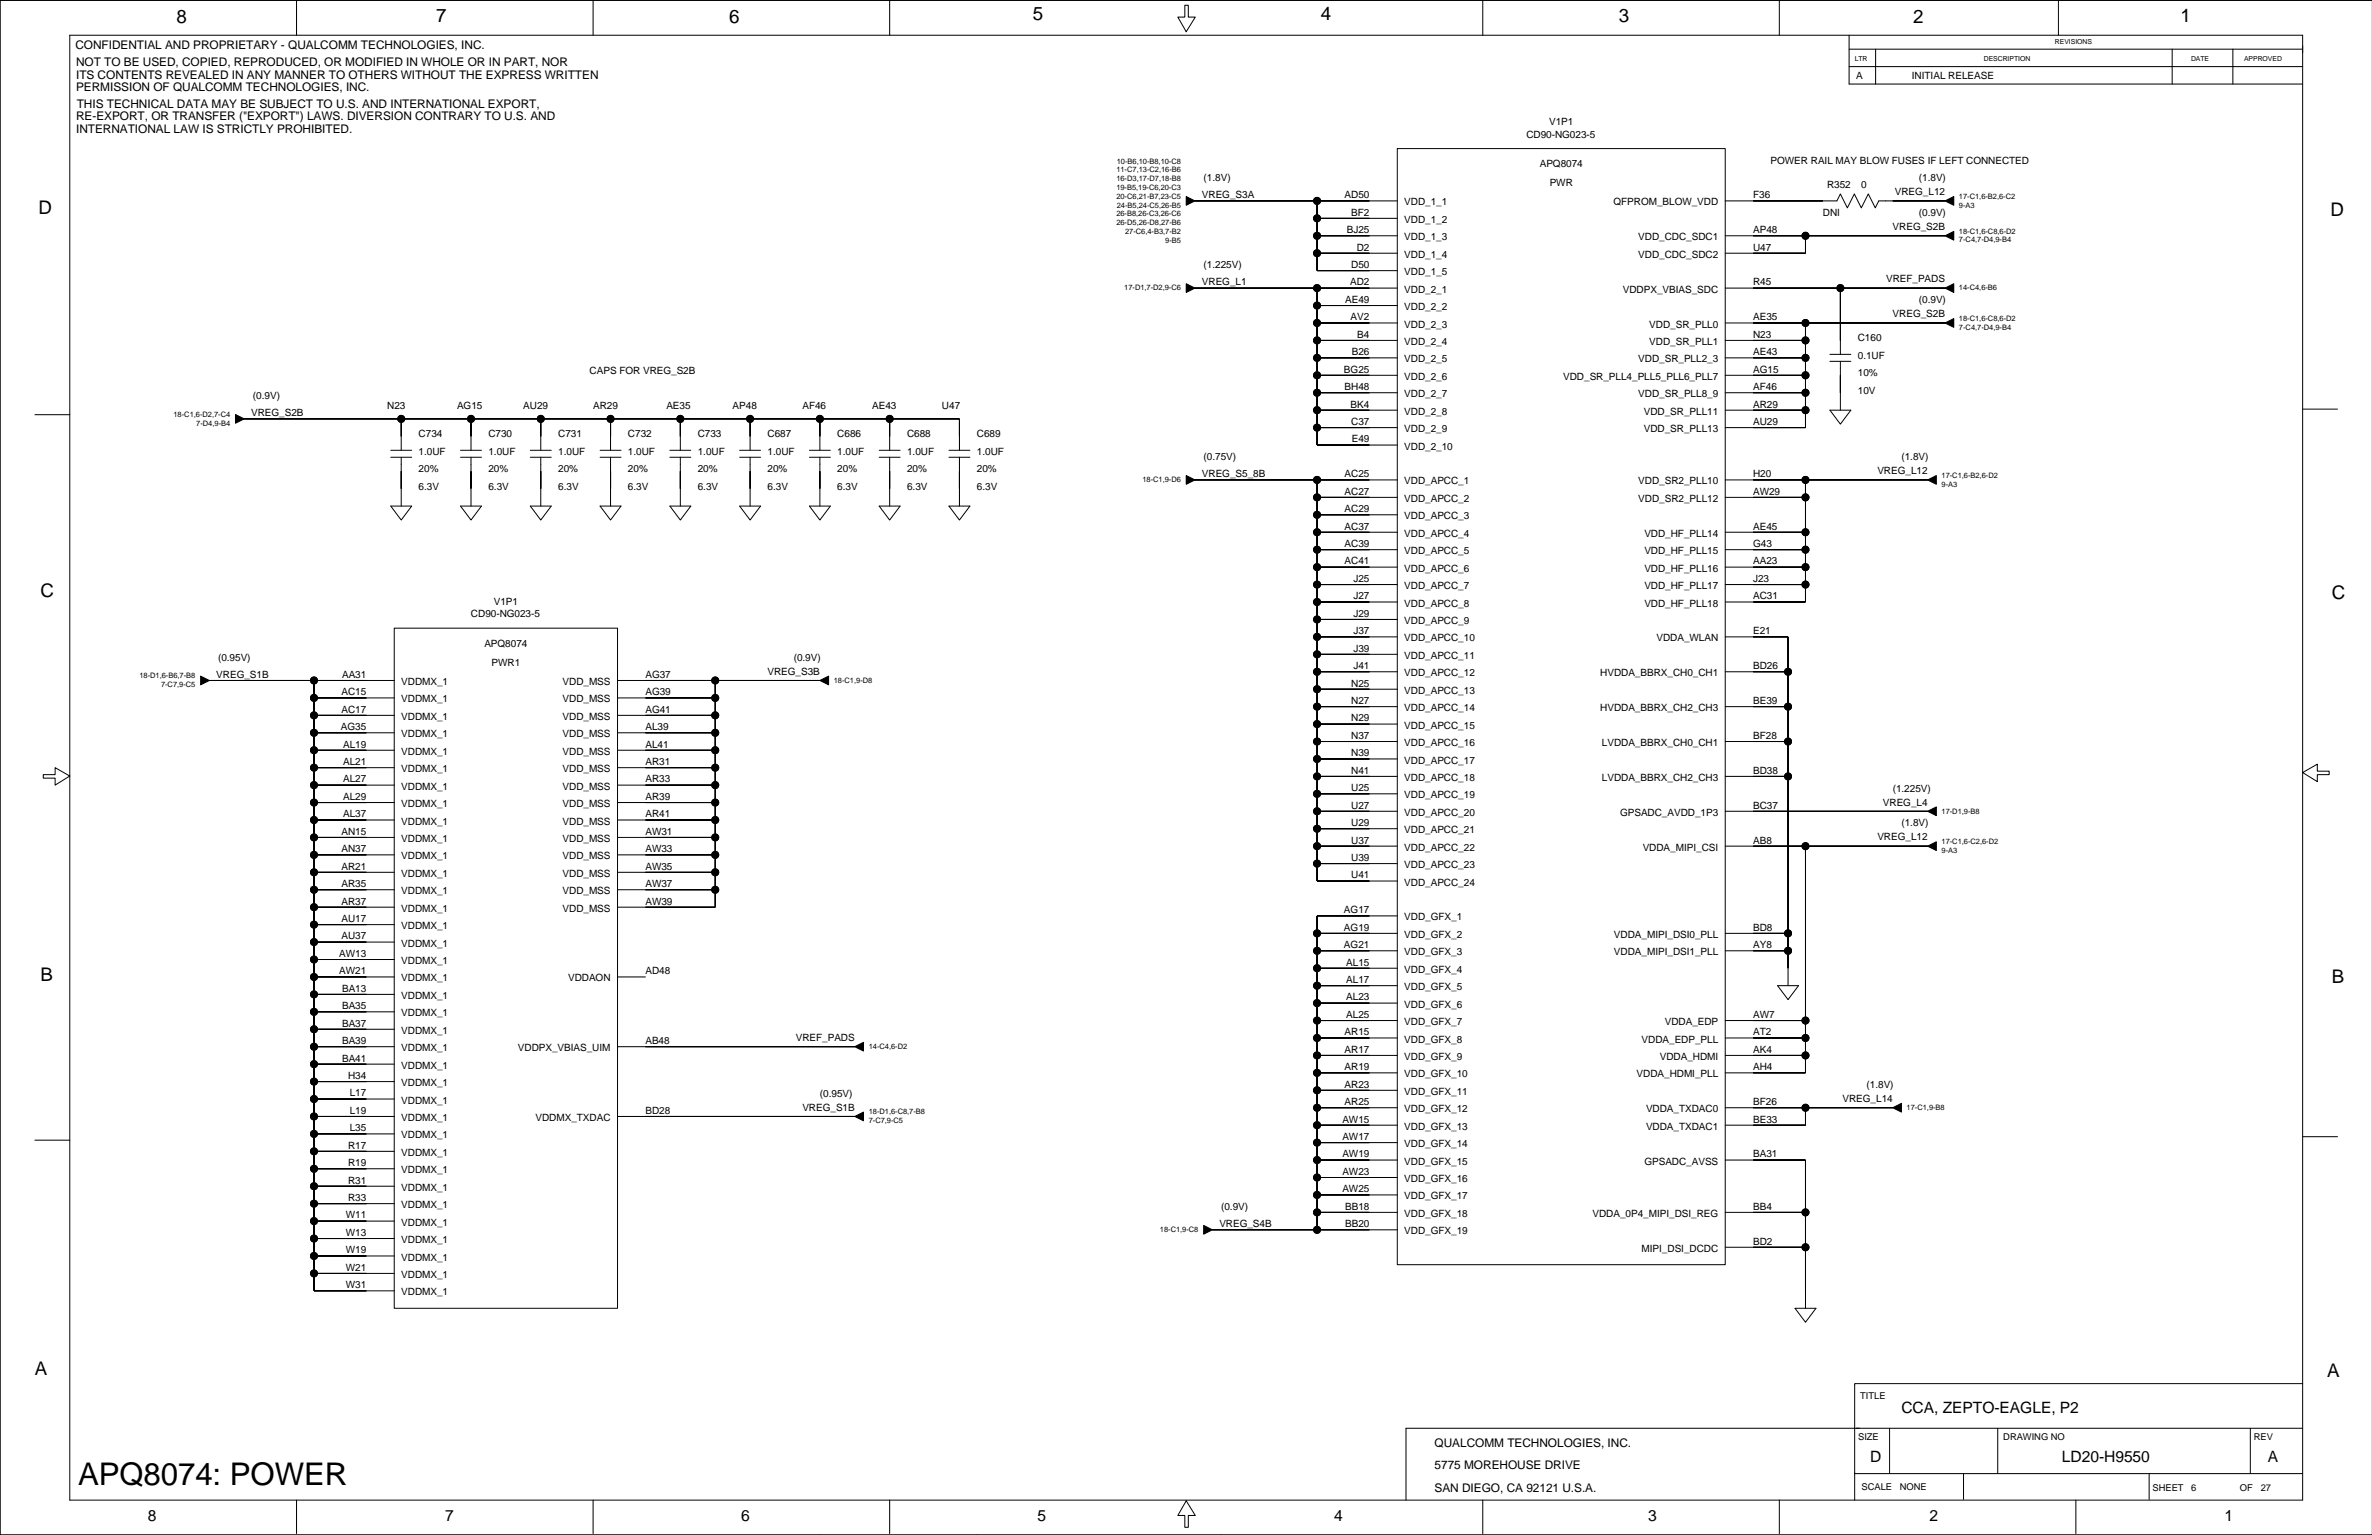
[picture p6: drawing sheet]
<svg xmlns="http://www.w3.org/2000/svg" width="863mm" height="559mm" viewBox="0 0 863 559" stroke-linecap="round" stroke-linejoin="round" font-family="sans-serif">
<defs><g id="words">
<text font-size="11.4" x="28.4" y="540.5">APQ8074: POWER</text>
<g font-size="6.8">
<text x="64.2" y="8.2">8</text>
<text x="158.7" y="8">7</text>
<text x="265.4" y="8.2">6</text>
<text x="375.8" y="7.5">5</text>
<text x="480.7" y="7.5">4</text>
<text x="589.1" y="8">3</text>
<text x="696.3" y="8.2">2</text>
<text x="793.6" y="8">1</text>
<text x="14" y="77.8">D</text>
<text x="848.2" y="78.6">D</text>
<text x="14.7" y="217.5">C</text>
<text x="848.7" y="218.2">C</text>
<text x="14.7" y="357.1">B</text>
<text x="848.7" y="357.9">B</text>
<text x="12.7" y="500.6">A</text>
<text x="846.9" y="501.4">A</text>
</g>
<g font-size="5.7">
<text x="692" y="514.3">CCA, ZEPTO-EAGLE, P2</text>
<text x="680.6" y="532.1">D</text>
<text x="750.4" y="532.1">LD20-H9550</text>
<text x="825.3" y="532.1">A</text>
<text x="53.8" y="553.7">8</text>
<text x="162" y="553.7">7</text>
<text x="269.7" y="553.7">6</text>
<text x="377.6" y="553.7">5</text>
<text x="485.5" y="553.7">4</text>
<text x="599.8" y="553.7">3</text>
<text x="702.1" y="553.7">2</text>
<text x="809.6" y="553.7">1</text>
</g>
<g font-size="4.3">
<text x="27.4" y="18">CONFIDENTIAL AND PROPRIETARY - QUALCOMM TECHNOLOGIES, INC.</text>
<text x="27.7" y="28.6">ITS CONTENTS REVEALED IN ANY MANNER TO OTHERS WITHOUT THE EXPRESS WRITTEN</text>
<text x="27.7" y="24.1">NOT TO BE USED, COPIED, REPRODUCED, OR MODIFIED IN WHOLE OR IN PART, NOR</text>
<text x="27.7" y="33.2">PERMISSION OF QUALCOMM TECHNOLOGIES, INC.</text>
<text x="27.9" y="39.3">THIS TECHNICAL DATA MAY BE SUBJECT TO U.S. AND INTERNATIONAL EXPORT,</text>
<text x="27.7" y="43.9">RE-EXPORT, OR TRANSFER (&quot;EXPORT&quot;) LAWS. DIVERSION CONTRARY TO U.S. AND</text>
<text x="27.7" y="48.4">INTERNATIONAL LAW IS STRICTLY PROHIBITED.</text>
<text x="522.1" y="526.9">QUALCOMM TECHNOLOGIES, INC.</text>
<text x="522.1" y="534.7">5775 MOREHOUSE DRIVE</text>
<text x="522.1" y="543.1">SAN DIEGO, CA 92121 U.S.A.</text>
</g>
<g font-size="3.6">
<text x="675.5" y="28.8">A</text>
<text x="695.8" y="28.8">INITIAL RELEASE</text>
<text x="563.8" y="45.6">V1P1</text>
<text x="555.5" y="50.1">CD90-NG023-5</text>
<text x="644.4" y="59.6">POWER RAIL MAY BLOW FUSES IF LEFT CONNECTED</text>
<text x="438.1" y="66">(1.8V)</text>
<text x="560.4" y="60.8">APQ8074</text>
<text x="698.3" y="66">(1.8V)</text>
<text x="564" y="67.9">PWR</text>
<text x="664.9" y="68.4">R352</text>
<text x="677.4" y="68.4">0</text>
<text x="689.6" y="71">VREG_L12</text>
<text x="437.4" y="72.2">VREG_S3A</text>
<text x="489.3" y="72.2">AD50</text>
<text x="511.1" y="74.8">VDD_1_1</text>
<text x="587.2" y="74.8">QFPROM_BLOW_VDD</text>
<text x="638" y="72.2">F36</text>
<text x="491.7" y="78.5">BF2</text>
<text x="511.1" y="81.1">VDD_1_2</text>
<text x="663.4" y="78.7">DNI</text>
<text x="688.8" y="83.7">VREG_S2B</text>
<text x="698.3" y="78.7">(0.9V)</text>
<text x="490.1" y="84.9">BJ25</text>
<text x="511.1" y="87.5">VDD_1_3</text>
<text x="596.2" y="87.5">VDD_CDC_SDC1</text>
<text x="638" y="84.9">AP48</text>
<text x="493.7" y="91.2">D2</text>
<text x="511.1" y="93.8">VDD_1_4</text>
<text x="596.2" y="93.8">VDD_CDC_SDC2</text>
<text x="638" y="91.2">U47</text>
<text x="438.1" y="97.7">(1.225V)</text>
<text x="491.7" y="97.6">D50</text>
<text x="511.1" y="100.2">VDD_1_5</text>
<text x="437.4" y="103.9">VREG_L1</text>
<text x="491.3" y="103.9">AD2</text>
<text x="511.1" y="106.5">VDD_2_1</text>
<text x="590.6" y="106.5">VDDPX_VBIAS_SDC</text>
<text x="638" y="103.9">R45</text>
<text x="686.4" y="102.8">VREF_PADS</text>
<text x="489.5" y="110.3">AE49</text>
<text x="511.1" y="112.9">VDD_2_2</text>
<text x="698.3" y="110.4">(0.9V)</text>
<text x="491.5" y="116.6">AV2</text>
<text x="511.1" y="119.2">VDD_2_3</text>
<text x="600.2" y="119.2">VDD_SR_PLL0</text>
<text x="638" y="116.6">AE35</text>
<text x="688.8" y="115.5">VREG_S2B</text>
<text x="493.9" y="123">B4</text>
<text x="511.1" y="125.6">VDD_2_4</text>
<text x="600.2" y="125.6">VDD_SR_PLL1</text>
<text x="638" y="123">N23</text>
<text x="676.1" y="124.3">C160</text>
<text x="491.9" y="129.3">B26</text>
<text x="511.1" y="131.9">VDD_2_5</text>
<text x="596.2" y="131.9">VDD_SR_PLL2_3</text>
<text x="638" y="129.3">AE43</text>
<text x="676.1" y="130.7">0.1UF</text>
<text x="214.6" y="136.3">CAPS FOR VREG_S2B</text>
<text x="489.1" y="135.7">BG25</text>
<text x="638" y="135.7">AG15</text>
<text x="676.1" y="137">10%</text>
<text x="489.3" y="142">BH48</text>
<text x="511.1" y="138.3">VDD_2_6</text>
<text x="568.9" y="138.3">VDD_SR_PLL4_PLL5_PLL6_PLL7</text>
<text x="638" y="142">AF46</text>
<text x="676.1" y="143.4">10V</text>
<text x="92.1" y="145.3">(0.9V)</text>
<text x="140.9" y="149">N23</text>
<text x="166.3" y="149">AG15</text>
<text x="190.5" y="149">AU29</text>
<text x="215.9" y="149">AR29</text>
<text x="242.5" y="149">AE35</text>
<text x="266.6" y="149">AP48</text>
<text x="292" y="149">AF46</text>
<text x="317.4" y="149">AE43</text>
<text x="342.8" y="149">U47</text>
<text x="491.5" y="148.4">BK4</text>
<text x="511.1" y="144.6">VDD_2_7</text>
<text x="596.2" y="144.6">VDD_SR_PLL8_9</text>
<text x="638" y="148.4">AR29</text>
<text x="91.4" y="151.5">VREG_S2B</text>
<text x="491.7" y="154.7">C37</text>
<text x="511.1" y="151">VDD_2_8</text>
<text x="598.2" y="151">VDD_SR_PLL11</text>
<text x="638" y="154.7">AU29</text>
<text x="152.4" y="159.2">C734</text>
<text x="177.8" y="159.2">C730</text>
<text x="203.2" y="159.2">C731</text>
<text x="228.5" y="159.2">C732</text>
<text x="253.9" y="159.2">C733</text>
<text x="279.3" y="159.2">C687</text>
<text x="304.7" y="159.2">C686</text>
<text x="330.1" y="159.2">C688</text>
<text x="355.5" y="159.2">C689</text>
<text x="491.9" y="161.1">E49</text>
<text x="511.1" y="157.3">VDD_2_9</text>
<text x="598.2" y="157.3">VDD_SR_PLL13</text>
<text x="152.4" y="165.6">1.0UF</text>
<text x="177.8" y="165.6">1.0UF</text>
<text x="203.2" y="165.6">1.0UF</text>
<text x="228.5" y="165.6">1.0UF</text>
<text x="253.9" y="165.6">1.0UF</text>
<text x="279.3" y="165.6">1.0UF</text>
<text x="304.7" y="165.6">1.0UF</text>
<text x="330.1" y="165.6">1.0UF</text>
<text x="355.5" y="165.6">1.0UF</text>
<text x="438.1" y="167.5">(0.75V)</text>
<text x="511.1" y="163.7">VDD_2_10</text>
<text x="692" y="167.5">(1.8V)</text>
<text x="152.4" y="171.9">20%</text>
<text x="177.8" y="171.9">20%</text>
<text x="203.2" y="171.9">20%</text>
<text x="228.5" y="171.9">20%</text>
<text x="253.9" y="171.9">20%</text>
<text x="279.3" y="171.9">20%</text>
<text x="304.7" y="171.9">20%</text>
<text x="330.1" y="171.9">20%</text>
<text x="355.5" y="171.9">20%</text>
<text x="437.4" y="173.8">VREG_S5_8B</text>
<text x="489.3" y="173.8">AC25</text>
<text x="638" y="173.8">H20</text>
<text x="683.2" y="172.6">VREG_L12</text>
<text x="152.4" y="178.3">6.3V</text>
<text x="177.8" y="178.3">6.3V</text>
<text x="203.2" y="178.3">6.3V</text>
<text x="228.5" y="178.3">6.3V</text>
<text x="253.9" y="178.3">6.3V</text>
<text x="279.3" y="178.3">6.3V</text>
<text x="304.7" y="178.3">6.3V</text>
<text x="330.1" y="178.3">6.3V</text>
<text x="355.5" y="178.3">6.3V</text>
<text x="511.1" y="176.4">VDD_APCC_1</text>
<text x="596.2" y="176.4">VDD_SR2_PLL10</text>
<text x="489.3" y="180.1">AC27</text>
<text x="511.1" y="182.7">VDD_APCC_2</text>
<text x="596.2" y="182.7">VDD_SR2_PLL12</text>
<text x="638" y="180.1">AW29</text>
<text x="489.3" y="186.5">AC29</text>
<text x="511.1" y="189.1">VDD_APCC_3</text>
<text x="489.3" y="192.8">AC37</text>
<text x="511.1" y="195.4">VDD_APCC_4</text>
<text x="598.4" y="195.4">VDD_HF_PLL14</text>
<text x="638" y="192.8">AE45</text>
<text x="489.3" y="199.1">AC39</text>
<text x="511.1" y="201.8">VDD_APCC_5</text>
<text x="598.4" y="201.8">VDD_HF_PLL15</text>
<text x="638" y="199.1">G43</text>
<text x="489.3" y="205.5">AC41</text>
<text x="511.1" y="208.1">VDD_APCC_6</text>
<text x="598.4" y="208.1">VDD_HF_PLL16</text>
<text x="638" y="205.5">AA23</text>
<text x="492.5" y="211.8">J25</text>
<text x="511.1" y="214.5">VDD_APCC_7</text>
<text x="598.4" y="214.5">VDD_HF_PLL17</text>
<text x="638" y="211.8">J23</text>
<text x="179.7" y="220.2">V1P1</text>
<text x="492.5" y="218.2">J27</text>
<text x="511.1" y="220.8">VDD_APCC_8</text>
<text x="598.4" y="220.8">VDD_HF_PLL18</text>
<text x="638" y="218.2">AC31</text>
<text x="171.4" y="224.7">CD90-NG023-5</text>
<text x="492.5" y="224.5">J29</text>
<text x="511.1" y="227.2">VDD_APCC_9</text>
<text x="492.5" y="230.9">J37</text>
<text x="511.1" y="233.5">VDD_APCC_10</text>
<text x="602.9" y="233.5">VDDA_WLAN</text>
<text x="638" y="230.9">E21</text>
<text x="176.3" y="235.4">APQ8074</text>
<text x="492.5" y="237.2">J39</text>
<text x="511.1" y="239.9">VDD_APCC_11</text>
<text x="79.4" y="240.5">(0.95V)</text>
<text x="178.9" y="242.5">PWR1</text>
<text x="279.3" y="245.6">VREG_S3B</text>
<text x="288.9" y="240.5">(0.9V)</text>
<text x="492.5" y="243.6">J41</text>
<text x="638" y="243.6">BD26</text>
<text x="78.7" y="246.8">VREG_S1B</text>
<text x="124.5" y="246.8">AA31</text>
<text x="146" y="249.4">VDDMX_1</text>
<text x="204.7" y="249.4">VDD_MSS</text>
<text x="234.9" y="246.8">AG37</text>
<text x="491.7" y="249.9">N25</text>
<text x="511.1" y="246.2">VDD_APCC_12</text>
<text x="582.4" y="246.2">HVDDA_BBRX_CH0_CH1</text>
<text x="124.3" y="253.1">AC15</text>
<text x="146" y="255.7">VDDMX_1</text>
<text x="204.7" y="255.7">VDD_MSS</text>
<text x="234.9" y="253.1">AG39</text>
<text x="491.7" y="256.3">N27</text>
<text x="511.1" y="252.6">VDD_APCC_13</text>
<text x="638" y="256.3">BE39</text>
<text x="124.3" y="259.5">AC17</text>
<text x="146" y="262.1">VDDMX_1</text>
<text x="204.7" y="262.1">VDD_MSS</text>
<text x="234.9" y="259.5">AG41</text>
<text x="491.7" y="262.6">N29</text>
<text x="511.1" y="258.9">VDD_APCC_14</text>
<text x="582.4" y="258.9">HVDDA_BBRX_CH2_CH3</text>
<text x="124.1" y="265.8">AG35</text>
<text x="146" y="268.4">VDDMX_1</text>
<text x="204.7" y="268.4">VDD_MSS</text>
<text x="234.9" y="265.8">AL39</text>
<text x="491.7" y="269">N37</text>
<text x="511.1" y="265.2">VDD_APCC_15</text>
<text x="638" y="269">BF28</text>
<text x="124.9" y="272.2">AL19</text>
<text x="146" y="274.8">VDDMX_1</text>
<text x="204.7" y="274.8">VDD_MSS</text>
<text x="234.9" y="272.2">AL41</text>
<text x="491.7" y="275.3">N39</text>
<text x="511.1" y="271.6">VDD_APCC_16</text>
<text x="583" y="271.6">LVDDA_BBRX_CH0_CH1</text>
<text x="124.9" y="278.5">AL21</text>
<text x="146" y="281.1">VDDMX_1</text>
<text x="204.7" y="281.1">VDD_MSS</text>
<text x="234.9" y="278.5">AR31</text>
<text x="491.7" y="281.7">N41</text>
<text x="511.1" y="277.9">VDD_APCC_17</text>
<text x="638" y="281.7">BD38</text>
<text x="124.9" y="284.9">AL27</text>
<text x="146" y="287.5">VDDMX_1</text>
<text x="204.7" y="287.5">VDD_MSS</text>
<text x="234.9" y="284.9">AR33</text>
<text x="511.1" y="284.3">VDD_APCC_18</text>
<text x="583" y="284.3">LVDDA_BBRX_CH2_CH3</text>
<text x="124.9" y="291.2">AL29</text>
<text x="146" y="293.8">VDDMX_1</text>
<text x="204.7" y="293.8">VDD_MSS</text>
<text x="234.9" y="291.2">AR39</text>
<text x="491.7" y="288">U25</text>
<text x="511.1" y="290.6">VDD_APCC_19</text>
<text x="685.2" y="293.2">VREG_L4</text>
<text x="688.8" y="288.2">(1.225V)</text>
<text x="124.9" y="297.6">AL37</text>
<text x="234.9" y="297.6">AR41</text>
<text x="491.7" y="294.4">U27</text>
<text x="511.1" y="297">VDD_APCC_20</text>
<text x="589.6" y="297">GPSADC_AVDD_1P3</text>
<text x="638" y="294.4">BC37</text>
<text x="124.3" y="303.9">AN15</text>
<text x="146" y="300.2">VDDMX_1</text>
<text x="204.7" y="300.2">VDD_MSS</text>
<text x="234.9" y="303.9">AW31</text>
<text x="491.7" y="300.7">U29</text>
<text x="511.1" y="303.3">VDD_APCC_21</text>
<text x="683.2" y="305.9">VREG_L12</text>
<text x="692" y="300.9">(1.8V)</text>
<text x="124.3" y="310.2">AN37</text>
<text x="146" y="306.5">VDDMX_1</text>
<text x="204.7" y="306.5">VDD_MSS</text>
<text x="234.9" y="310.2">AW33</text>
<text x="491.7" y="307.1">U37</text>
<text x="511.1" y="309.7">VDD_APCC_22</text>
<text x="597.8" y="309.7">VDDA_MIPI_CSI</text>
<text x="638" y="307.1">AB8</text>
<text x="124.3" y="316.6">AR21</text>
<text x="146" y="312.9">VDDMX_1</text>
<text x="204.7" y="312.9">VDD_MSS</text>
<text x="234.9" y="316.6">AW35</text>
<text x="491.7" y="313.4">U39</text>
<text x="511.1" y="316">VDD_APCC_23</text>
<text x="124.3" y="322.9">AR35</text>
<text x="146" y="319.2">VDDMX_1</text>
<text x="204.7" y="319.2">VDD_MSS</text>
<text x="234.9" y="322.9">AW37</text>
<text x="491.7" y="319.8">U41</text>
<text x="511.1" y="322.4">VDD_APCC_24</text>
<text x="124.3" y="329.3">AR37</text>
<text x="146" y="325.6">VDDMX_1</text>
<text x="204.7" y="325.6">VDD_MSS</text>
<text x="234.9" y="329.3">AW39</text>
<text x="124.3" y="335.6">AU17</text>
<text x="146" y="331.9">VDDMX_1</text>
<text x="204.7" y="331.9">VDD_MSS</text>
<text x="489.1" y="332.5">AG17</text>
<text x="511.1" y="335.1">VDD_GFX_1</text>
<text x="124.3" y="342">AU37</text>
<text x="146" y="338.3">VDDMX_1</text>
<text x="489.1" y="338.8">AG19</text>
<text x="511.1" y="341.4">VDD_GFX_2</text>
<text x="587.4" y="341.4">VDDA_MIPI_DSI0_PLL</text>
<text x="638" y="338.8">BD8</text>
<text x="146" y="344.6">VDDMX_1</text>
<text x="489.1" y="345.2">AG21</text>
<text x="511.1" y="347.8">VDD_GFX_3</text>
<text x="587.4" y="347.8">VDDA_MIPI_DSI1_PLL</text>
<text x="638" y="345.2">AY8</text>
<text x="123.5" y="348.3">AW13</text>
<text x="146" y="351">VDDMX_1</text>
<text x="489.9" y="351.5">AL15</text>
<text x="123.5" y="354.7">AW21</text>
<text x="146" y="357.3">VDDMX_1</text>
<text x="206.7" y="357.3">VDDAON</text>
<text x="234.9" y="354.7">AD48</text>
<text x="489.9" y="357.9">AL17</text>
<text x="511.1" y="354.1">VDD_GFX_4</text>
<text x="124.5" y="361">BA13</text>
<text x="146" y="363.7">VDDMX_1</text>
<text x="489.9" y="364.2">AL23</text>
<text x="511.1" y="360.5">VDD_GFX_5</text>
<text x="124.5" y="367.4">BA35</text>
<text x="146" y="370">VDDMX_1</text>
<text x="489.9" y="370.6">AL25</text>
<text x="511.1" y="366.8">VDD_GFX_6</text>
<text x="638" y="370.6">AW7</text>
<text x="124.5" y="373.7">BA37</text>
<text x="146" y="376.3">VDDMX_1</text>
<text x="489.3" y="376.9">AR15</text>
<text x="511.1" y="373.2">VDD_GFX_7</text>
<text x="605.9" y="373.2">VDDA_EDP</text>
<text x="638" y="376.9">AT2</text>
<text x="124.5" y="380.1">BA39</text>
<text x="146" y="382.7">VDDMX_1</text>
<text x="188.5" y="382.7">VDDPX_VBIAS_UIM</text>
<text x="234.9" y="380.1">AB48</text>
<text x="289.6" y="379">VREF_PADS</text>
<text x="489.3" y="383.3">AR17</text>
<text x="511.1" y="379.5">VDD_GFX_8</text>
<text x="597.4" y="379.5">VDDA_EDP_PLL</text>
<text x="638" y="383.3">AK4</text>
<text x="124.5" y="386.4">BA41</text>
<text x="146" y="389">VDDMX_1</text>
<text x="489.3" y="389.6">AR19</text>
<text x="511.1" y="385.9">VDD_GFX_9</text>
<text x="604" y="385.9">VDDA_HDMI</text>
<text x="638" y="389.6">AH4</text>
<text x="126.7" y="392.8">H34</text>
<text x="146" y="395.4">VDDMX_1</text>
<text x="489.3" y="396">AR23</text>
<text x="511.1" y="392.2">VDD_GFX_10</text>
<text x="595.6" y="392.2">VDDA_HDMI_PLL</text>
<text x="127.3" y="399.1">L17</text>
<text x="146" y="401.7">VDDMX_1</text>
<text x="298.4" y="399.3">(0.95V)</text>
<text x="511.1" y="398.6">VDD_GFX_11</text>
<text x="670.5" y="401.2">VREG_L14</text>
<text x="679.3" y="396.1">(1.8V)</text>
<text x="127.3" y="405.5">L19</text>
<text x="234.9" y="405.5">BD28</text>
<text x="292" y="404.3">VREG_S1B</text>
<text x="489.3" y="402.3">AR25</text>
<text x="511.1" y="404.9">VDD_GFX_12</text>
<text x="599" y="404.9">VDDA_TXDAC0</text>
<text x="638" y="402.3">BF26</text>
<text x="127.3" y="411.8">L35</text>
<text x="146" y="408.1">VDDMX_1</text>
<text x="194.9" y="408.1">VDDMX_TXDAC</text>
<text x="488.5" y="408.7">AW15</text>
<text x="511.1" y="411.3">VDD_GFX_13</text>
<text x="599" y="411.3">VDDA_TXDAC1</text>
<text x="638" y="408.7">BE33</text>
<text x="126.7" y="418.2">R17</text>
<text x="146" y="414.4">VDDMX_1</text>
<text x="488.5" y="415">AW17</text>
<text x="511.1" y="417.6">VDD_GFX_14</text>
<text x="126.7" y="424.5">R19</text>
<text x="146" y="420.8">VDDMX_1</text>
<text x="488.5" y="421.3">AW19</text>
<text x="511.1" y="424">VDD_GFX_15</text>
<text x="598.4" y="424">GPSADC_AVSS</text>
<text x="638" y="421.3">BA31</text>
<text x="126.7" y="430.9">R31</text>
<text x="146" y="427.1">VDDMX_1</text>
<text x="488.5" y="427.7">AW23</text>
<text x="511.1" y="430.3">VDD_GFX_16</text>
<text x="126.7" y="437.2">R33</text>
<text x="146" y="433.5">VDDMX_1</text>
<text x="488.5" y="434">AW25</text>
<text x="511.1" y="436.7">VDD_GFX_17</text>
<text x="125.9" y="443.6">W11</text>
<text x="146" y="439.8">VDDMX_1</text>
<text x="444.4" y="440.5">(0.9V)</text>
<text x="489.5" y="440.4">BB18</text>
<text x="511.1" y="443">VDD_GFX_18</text>
<text x="579.5" y="443">VDDA_0P4_MIPI_DSI_REG</text>
<text x="638" y="440.4">BB4</text>
<text x="125.9" y="449.9">W13</text>
<text x="146" y="446.2">VDDMX_1</text>
<text x="443.8" y="446.7">VREG_S4B</text>
<text x="489.5" y="446.7">BB20</text>
<text x="511.1" y="449.4">VDD_GFX_19</text>
<text x="146" y="452.5">VDDMX_1</text>
<text x="597.4" y="455.7">MIPI_DSI_DCDC</text>
<text x="638" y="453.1">BD2</text>
<text x="125.9" y="456.3">W19</text>
<text x="146" y="458.9">VDDMX_1</text>
<text x="125.9" y="462.6">W21</text>
<text x="146" y="465.2">VDDMX_1</text>
<text x="125.9" y="469">W31</text>
<text x="146" y="471.6">VDDMX_1</text>
</g>
<g font-size="3.4">
<text x="677" y="509.3">TITLE</text>
<text x="676.2" y="524.3">SIZE</text>
<text x="729.1" y="524.3">DRAWING NO</text>
<text x="820.2" y="524.3">REV</text>
<text x="677.5" y="542.6">SCALE</text>
<text x="691.4" y="542.6">NONE</text>
<text x="783.4" y="542.8">SHEET</text>
<text x="797.4" y="542.8">6</text>
<text x="815.2" y="542.8">OF</text>
<text x="822.8" y="542.8">27</text>
</g>
<g font-size="2.7">
<text x="406.4" y="59.5">10-B6,10-B8,10-C8</text>
<text x="406.3" y="62.7">11-C7,13-C2,16-B6</text>
<text x="406.3" y="65.9">16-D3,17-D7,18-B8</text>
<text x="406.3" y="69.1">19-B5,19-C6,20-C3</text>
<text x="406.3" y="72.3">20-C6,21-B7,23-C5</text>
<text x="406.4" y="75.6">24-B5,24-C5,26-B5</text>
<text x="712.9" y="72.3">17-C1,6-B2,6-C2</text>
<text x="712.9" y="75.6">9-A3</text>
<text x="406.3" y="78.8">26-B8,26-C3,26-C6</text>
<text x="406.3" y="82">26-D5,26-D8,27-B6</text>
<text x="409.5" y="85.2">27-C6,4-B3,7-B2</text>
<text x="424.1" y="88.4">9-B5</text>
<text x="712.9" y="85">18-C1,6-C8,6-D2</text>
<text x="712.9" y="88.2">7-C4,7-D4,9-B4</text>
<text x="409.1" y="105.7">17-D1,7-D2,9-C6</text>
<text x="712.9" y="105.7">14-C4,6-B6</text>
<text x="712.9" y="116.8">18-C1,6-C8,6-D2</text>
<text x="712.9" y="120">7-C4,7-D4,9-B4</text>
<text x="63.2" y="151.7">18-C1,6-D2,7-C4</text>
<text x="71.4" y="154.9">7-D4,9-B4</text>
<text x="706.6" y="173.9">17-C1,6-B2,6-D2</text>
<text x="415.8" y="175.5">18-C1,9-D6</text>
<text x="706.6" y="177.1">9-A3</text>
<text x="50.8" y="246.9">18-D1,6-B6,7-B8</text>
<text x="58.6" y="250.1">7-C7,9-C5</text>
<text x="303.5" y="248.5">18-C1,9-D8</text>
<text x="706.6" y="296.1">17-D1,9-B8</text>
<text x="706.6" y="307.2">17-C1,6-C2,6-D2</text>
<text x="706.6" y="310.4">9-A3</text>
<text x="316.2" y="381.9">14-C4,6-D2</text>
<text x="316.2" y="405.6">18-D1,6-C8,7-B8</text>
<text x="693.9" y="404.1">17-C1,9-B8</text>
<text x="316.2" y="408.8">7-C7,9-C5</text>
<text x="422.1" y="448.5">18-C1,9-C8</text>
</g>
<g font-size="2.5">
<text x="747.9" y="16.1">REVISIONS</text>
<text x="675" y="22.2">LTR</text>
<text x="722" y="22.2">DESCRIPTION</text>
<text x="797.4" y="22.2">DATE</text>
<text x="816.7" y="22.2">APPROVED</text>
</g>
</g></defs>
<g fill="none" stroke="#000" stroke-width=".36">
<path d="M0 .1h863.3h-863.3v558.7zM25.4 12.8h812.6v533.3h-812.6zM107.9 .1v12.7M215.9 .1v12.7M323.8 .1v12.7M431.2 1.9h1.3v4.3h2.5l-3.3 5.4-3-5.4h2.5zM539.6 .1v12.7M647.6 .1v12.7M672.9 12.8v17.8h165.1M672.9 17.9h165.1M682.6 17.9v12.7M749.1 .1v12.7"/>
<path d="M790.5 17.9v12.7M812.6 17.9v12.7M672.9 24.3h165.1M508.5 54.1h119.4v406.3h-119.4zM434.9 73.1h.1M434.9 73.1h73.6M479.3 79.5h29.2M479.3 73.1v25.4h29.2M627.9 73.1h40.6l1.3-2.5 2.5 5.1 2.6-5.1 2.5 5.1 2.5-5.1 2.6 5.1 1.2-2.6h24.2M707.9 73.1h.1M479.3 85.8h29.2M479.3 92.2h29.2"/>
<path d="M627.9 85.8h80M657.1 85.8v6.4h-29.2M707.9 85.8h.1M434.9 104.9h.1M434.9 104.9h73.6M479.3 117.6h29.2M479.3 104.9v57.1h29.2M479.3 111.2h29.2M627.9 117.6h80M627.9 104.9h80M657.1 117.6v38.1h-29.2M669.8 104.9v24.1"/>
<path d="M707.9 104.9h.1M707.9 117.6h.1M479.3 136.6h29.2M479.3 123.9h29.2M479.3 130.3h29.2M627.9 136.6h29.2M627.9 123.9h29.2M627.9 130.3h29.2M666 131.5h7.6M666 129h7.6M669.8 131.5v17.8M12.7 151h12.7"/>
<path d="M88.9 152.5h.1M88.9 152.5h260.3v11.4M146 152.5v11.4M171.4 152.5v11.4M196.8 152.5v11.4M222.2 152.5v11.4M247.6 152.5v11.4M273 152.5v11.4M298.4 152.5v11.4M323.8 152.5v11.4M479.3 155.7h29.2M479.3 149.3h29.2"/>
<path d="M479.3 143h29.2M627.9 149.3h29.2M627.9 143h29.2M666 149.3h7.6l-3.8 5.1zM838 148.9h12.7M142.2 166.5h7.6M142.2 163.9h7.6M146 166.5v17.7M167.6 166.5h7.6M167.6 163.9h7.6M171.4 166.5v17.7M193 166.5h7.6"/>
<path d="M193 163.9h7.6M196.8 166.5v17.7M218.4 166.5h7.6M218.4 163.9h7.6M222.2 166.5v17.7M243.8 166.5h7.6M243.8 163.9h7.6M247.6 166.5v17.7M269.2 166.5h7.6M269.2 163.9h7.6M273 166.5v17.7M294.6 166.5h7.6"/>
<path d="M294.6 163.9h7.6M298.4 166.5v17.7M320 166.5h7.6M320 163.9h7.6M323.8 166.5v17.7M345.4 166.5h7.6M345.4 163.9h7.6M349.2 166.5v17.7M434.9 174.7h.1M434.9 174.7h73.6M479.3 174.7v146h29.2M627.9 174.7h73.6"/>
<path d="M657.1 174.7v44.5h-29.2M701.5 174.7h.1M142.2 184.2h7.6l-3.8 5.1zM167.6 184.2h7.6l-3.8 5.1zM193 184.2h7.6l-3.8 5.1zM218.4 184.2h7.6l-3.8 5.1zM243.8 184.2h7.6l-3.8 5.1zM269.2 184.2h7.6l-3.8 5.1zM294.6 184.2h7.6l-3.8 5.1zM320 184.2h7.6l-3.8 5.1zM345.4 184.2h7.6l-3.8 5.1zM479.3 187.4h29.2"/>
<path d="M479.3 181.1h29.2M479.3 193.8h29.2M627.9 181.1h29.2M627.9 193.8h29.2M479.3 206.5h29.2M479.3 212.8h29.2M479.3 219.2h29.2M479.3 200.1h29.2M627.9 206.5h29.2M627.9 212.8h29.2M627.9 200.1h29.2M143.5 228.7h81.2v247.6h-81.2z"/>
<path d="M479.3 238.2h29.2M479.3 231.8h29.2M479.3 225.5h29.2M627.9 231.8h22.8v127M76.2 247.7h.1M76.2 247.7h67.3M114.3 247.7v222.2h29.2M114.3 254.1h29.2M224.7 247.7h73.7M224.7 254.1h35.6M260.3 247.7v82.6h-35.6M298.4 247.7h.1"/>
<path d="M479.3 244.5h29.2M479.3 250.9h29.2M479.3 257.2h29.2M627.9 244.5h22.8M627.9 257.2h22.8M114.3 279.5h29.2M114.3 273.1h29.2M114.3 260.4h29.2M114.3 266.8h29.2M224.7 279.5h35.6M224.7 273.1h35.6M224.7 260.4h35.6"/>
<path d="M224.7 266.8h35.6M479.3 263.6h29.2M479.3 269.9h29.2M479.3 276.3h29.2M627.9 269.9h22.8M15.7 282h4.4v-2.5l5.3 3-5.3 3.3v-2.5h-4.4zM114.3 298.5h29.2M114.3 292.2h29.2M114.3 285.8h29.2M224.7 298.5h35.6M224.7 292.2h35.6M224.7 285.8h35.6"/>
<path d="M479.3 282.6h29.2M479.3 289h29.2M479.3 295.3h29.2M627.9 282.6h22.8M627.9 295.3h73.6M701.5 295.3h.1M838 281.2l5.3-3v2.5h4.4v1.3h-4.4v2.5zM114.3 317.6h29.2M114.3 311.2h29.2M114.3 304.9h29.2M224.7 317.6h35.6M224.7 311.2h35.6"/>
<path d="M224.7 304.9h35.6M479.3 301.7h29.2M479.3 308h29.2M479.3 314.4h29.2M627.9 308h73.6M657.1 308v82.6h-29.2M701.5 308h.1M114.3 336.6h29.2M114.3 330.3h29.2M114.3 323.9h29.2M224.7 323.9h35.6M479.3 339.8h29.2"/>
<path d="M508.5 333.4h-29.2v114.3M627.9 339.8h22.8M114.3 355.6h29.2M114.3 349.3h29.2M114.3 342.9h29.2M224.7 355.6h10.2M479.3 346.1h29.2M479.3 352.5h29.2M479.3 358.8h29.2M627.9 346.1h22.8M646.9 358.8h7.6l-3.8 5.1zM114.3 362h29.2"/>
<path d="M114.3 368.3h29.2M114.3 374.7h29.2M479.3 365.2h29.2M479.3 371.5h29.2M479.3 377.9h29.2M627.9 371.5h29.2M627.9 377.9h29.2M114.3 381h29.2M114.3 387.4h29.2M114.3 393.7h29.2M224.7 381h86.4M311.1 381h.1"/>
<path d="M479.3 384.2h29.2M479.3 390.6h29.2M479.3 396.9h29.2M627.9 384.2h29.2M12.7 415.1h12.7M114.3 406.4h29.2M114.3 400.1h29.2M114.3 412.8h29.2M114.3 419.1h29.2M224.7 406.4h86.4M311.1 406.4h.1M479.3 403.3h29.2"/>
<path d="M479.3 409.6h29.2M479.3 416h29.2M627.9 403.3h60.9M657.1 403.3v6.3h-29.2M688.8 403.3h.1M838 413.8h12.7M114.3 425.5h29.2M114.3 431.8h29.2M114.3 438.2h29.2M479.3 422.3h29.2M479.3 428.7h29.2M479.3 435h29.2"/>
<path d="M627.9 422.3h29.2v54M114.3 444.5h29.2M114.3 450.9h29.2M114.3 457.2h29.2M441.2 447.7h.1M441.2 447.7h67.3M479.3 441.4h29.2M627.9 454h29.2M627.9 441.4h29.2M114.3 463.6h29.2M653.3 476.3h7.6l-3.8 5zM687.7 519.9v16.6"/>
<path d="M727 519.9v16.6M819 519.9v16.6M838 503.7h-163v42.4M838 519.9h-326.3v26.2M675 536.5h163M714.6 536.5v9.3M782.1 536.5v9.3M0 558.8h863.3M107.9 546.1v12.2M215.9 546.1v12.2M298.4 558.8h.1M323.8 546.1v12.2"/>
<path d="M355.5 558.8h.1M431.7 546.4l3.3 5.3h-2.5v4.3h-1.3v-4.3h-2.5zM444.4 558.8h.1M539.6 546.1v12.2M539.6 558.8h.1M647.6 546.1v12.2M755.5 546.1v12.2"/>
<circle cx="479.3" cy="79.5" r="1.27"/>
<circle cx="479.3" cy="73.1" r="1.27"/>
<circle cx="479.3" cy="85.8" r="1.27"/>
<circle cx="479.3" cy="92.2" r="1.27"/>
<circle cx="657.1" cy="85.8" r="1.27"/>
<circle cx="479.3" cy="111.2" r="1.27"/>
<circle cx="479.3" cy="104.9" r="1.27"/>
<circle cx="479.3" cy="117.6" r="1.27"/>
<circle cx="657.1" cy="117.6" r="1.27"/>
<circle cx="669.8" cy="104.9" r="1.27"/>
<circle cx="479.3" cy="136.6" r="1.27"/>
<circle cx="479.3" cy="123.9" r="1.27"/>
<circle cx="479.3" cy="130.3" r="1.27"/>
<circle cx="657.1" cy="136.6" r="1.27"/>
<circle cx="657.1" cy="123.9" r="1.27"/>
<circle cx="657.1" cy="130.3" r="1.27"/>
<circle cx="146" cy="152.5" r="1.27"/>
<circle cx="171.4" cy="152.5" r="1.27"/>
<circle cx="196.8" cy="152.5" r="1.27"/>
<circle cx="222.2" cy="152.5" r="1.27"/>
<circle cx="247.6" cy="152.5" r="1.27"/>
<circle cx="273" cy="152.5" r="1.27"/>
<circle cx="298.4" cy="152.5" r="1.27"/>
<circle cx="323.8" cy="152.5" r="1.27"/>
<circle cx="479.3" cy="143" r="1.27"/>
<circle cx="479.3" cy="149.3" r="1.27"/>
<circle cx="479.3" cy="155.7" r="1.27"/>
<circle cx="657.1" cy="143" r="1.27"/>
<circle cx="657.1" cy="149.3" r="1.27"/>
<circle cx="479.3" cy="174.7" r="1.27"/>
<circle cx="657.1" cy="174.7" r="1.27"/>
<circle cx="479.3" cy="187.4" r="1.27"/>
<circle cx="479.3" cy="181.1" r="1.27"/>
<circle cx="479.3" cy="193.8" r="1.27"/>
<circle cx="657.1" cy="181.1" r="1.27"/>
<circle cx="657.1" cy="193.8" r="1.27"/>
<circle cx="479.3" cy="206.5" r="1.27"/>
<circle cx="479.3" cy="212.8" r="1.27"/>
<circle cx="479.3" cy="219.2" r="1.27"/>
<circle cx="479.3" cy="200.1" r="1.27"/>
<circle cx="657.1" cy="206.5" r="1.27"/>
<circle cx="657.1" cy="212.8" r="1.27"/>
<circle cx="657.1" cy="200.1" r="1.27"/>
<circle cx="479.3" cy="238.2" r="1.27"/>
<circle cx="479.3" cy="231.8" r="1.27"/>
<circle cx="479.3" cy="225.5" r="1.27"/>
<circle cx="114.3" cy="254.1" r="1.27"/>
<circle cx="114.3" cy="247.7" r="1.27"/>
<circle cx="260.3" cy="254.1" r="1.27"/>
<circle cx="260.3" cy="247.7" r="1.27"/>
<circle cx="479.3" cy="244.5" r="1.27"/>
<circle cx="479.3" cy="250.9" r="1.27"/>
<circle cx="479.3" cy="257.2" r="1.27"/>
<circle cx="650.7" cy="244.5" r="1.27"/>
<circle cx="650.7" cy="257.2" r="1.27"/>
<circle cx="114.3" cy="266.8" r="1.27"/>
<circle cx="114.3" cy="273.1" r="1.27"/>
<circle cx="114.3" cy="279.5" r="1.27"/>
<circle cx="114.3" cy="260.4" r="1.27"/>
<circle cx="260.3" cy="266.8" r="1.27"/>
<circle cx="260.3" cy="273.1" r="1.27"/>
<circle cx="260.3" cy="279.5" r="1.27"/>
<circle cx="260.3" cy="260.4" r="1.27"/>
<circle cx="479.3" cy="269.9" r="1.27"/>
<circle cx="479.3" cy="263.6" r="1.27"/>
<circle cx="479.3" cy="276.3" r="1.27"/>
<circle cx="650.7" cy="269.9" r="1.27"/>
<circle cx="114.3" cy="298.5" r="1.27"/>
<circle cx="114.3" cy="292.2" r="1.27"/>
<circle cx="114.3" cy="285.8" r="1.27"/>
<circle cx="260.3" cy="298.5" r="1.27"/>
<circle cx="260.3" cy="292.2" r="1.27"/>
<circle cx="260.3" cy="285.8" r="1.27"/>
<circle cx="479.3" cy="295.3" r="1.27"/>
<circle cx="479.3" cy="289" r="1.27"/>
<circle cx="479.3" cy="282.6" r="1.27"/>
<circle cx="650.7" cy="282.6" r="1.27"/>
<circle cx="114.3" cy="317.6" r="1.27"/>
<circle cx="114.3" cy="304.9" r="1.27"/>
<circle cx="114.3" cy="311.2" r="1.27"/>
<circle cx="260.3" cy="311.2" r="1.27"/>
<circle cx="260.3" cy="317.6" r="1.27"/>
<circle cx="260.3" cy="304.9" r="1.27"/>
<circle cx="479.3" cy="314.4" r="1.27"/>
<circle cx="479.3" cy="301.7" r="1.27"/>
<circle cx="479.3" cy="308" r="1.27"/>
<circle cx="657.1" cy="308" r="1.27"/>
<circle cx="114.3" cy="330.3" r="1.27"/>
<circle cx="114.3" cy="323.9" r="1.27"/>
<circle cx="114.3" cy="336.6" r="1.27"/>
<circle cx="260.3" cy="323.9" r="1.27"/>
<circle cx="479.3" cy="339.8" r="1.27"/>
<circle cx="650.7" cy="339.8" r="1.27"/>
<circle cx="114.3" cy="342.9" r="1.27"/>
<circle cx="114.3" cy="355.6" r="1.27"/>
<circle cx="114.3" cy="349.3" r="1.27"/>
<circle cx="479.3" cy="358.8" r="1.27"/>
<circle cx="479.3" cy="346.1" r="1.27"/>
<circle cx="479.3" cy="352.5" r="1.27"/>
<circle cx="650.7" cy="346.1" r="1.27"/>
<circle cx="114.3" cy="362" r="1.27"/>
<circle cx="114.3" cy="374.7" r="1.27"/>
<circle cx="114.3" cy="368.3" r="1.27"/>
<circle cx="479.3" cy="365.2" r="1.27"/>
<circle cx="479.3" cy="371.5" r="1.27"/>
<circle cx="479.3" cy="377.9" r="1.27"/>
<circle cx="657.1" cy="377.9" r="1.27"/>
<circle cx="657.1" cy="371.5" r="1.27"/>
<circle cx="114.3" cy="393.7" r="1.27"/>
<circle cx="114.3" cy="381" r="1.27"/>
<circle cx="114.3" cy="387.4" r="1.27"/>
<circle cx="479.3" cy="396.9" r="1.27"/>
<circle cx="479.3" cy="384.2" r="1.27"/>
<circle cx="479.3" cy="390.6" r="1.27"/>
<circle cx="657.1" cy="384.2" r="1.27"/>
<circle cx="114.3" cy="400.1" r="1.27"/>
<circle cx="114.3" cy="406.4" r="1.27"/>
<circle cx="114.3" cy="419.1" r="1.27"/>
<circle cx="114.3" cy="412.8" r="1.27"/>
<circle cx="479.3" cy="403.3" r="1.27"/>
<circle cx="479.3" cy="416" r="1.27"/>
<circle cx="479.3" cy="409.6" r="1.27"/>
<circle cx="657.1" cy="403.3" r="1.27"/>
<circle cx="114.3" cy="425.5" r="1.27"/>
<circle cx="114.3" cy="431.8" r="1.27"/>
<circle cx="114.3" cy="438.2" r="1.27"/>
<circle cx="479.3" cy="428.7" r="1.27"/>
<circle cx="479.3" cy="435" r="1.27"/>
<circle cx="479.3" cy="422.3" r="1.27"/>
<circle cx="114.3" cy="457.2" r="1.27"/>
<circle cx="114.3" cy="444.5" r="1.27"/>
<circle cx="114.3" cy="450.9" r="1.27"/>
<circle cx="479.3" cy="441.4" r="1.27"/>
<circle cx="479.3" cy="447.7" r="1.27"/>
<circle cx="657.1" cy="441.4" r="1.27"/>
<circle cx="657.1" cy="454" r="1.27"/>
<circle cx="114.3" cy="463.6" r="1.27"/>
</g>
<g fill="#000" stroke="#000" stroke-width=".36">
<path d="M431.7 71.5l3.2 1.6-3.2 1.6z" fill-rule="evenodd"/>
<path d="M479.3 79.5v6.3z" fill-rule="evenodd"/>
<path d="M479.3 73.1v6.4z" fill-rule="evenodd"/>
<path d="M434.9 73.1h44.4z" fill-rule="evenodd"/>
<path d="M479.3 79.5h19.1z" fill-rule="evenodd"/>
<path d="M479.3 73.1h19.1z" fill-rule="evenodd"/>
<path d="M638 73.1h25.4z" fill-rule="evenodd"/>
<path d="M688.8 73.1h19.1z" fill-rule="evenodd"/>
<path d="M707.9 73.1l3.1-1.6v3.2z" fill-rule="evenodd"/>
<path d="M479.3 92.2v6.3z" fill-rule="evenodd"/>
<path d="M479.3 85.8v6.4z" fill-rule="evenodd"/>
<path d="M479.3 92.2h19.1z" fill-rule="evenodd"/>
<path d="M479.3 85.8h19.1z" fill-rule="evenodd"/>
<path d="M479.3 98.5h19.1z" fill-rule="evenodd"/>
<path d="M638 92.2h19.1z" fill-rule="evenodd"/>
<path d="M657.1 85.8v6.4z" fill-rule="evenodd"/>
<path d="M638 85.8h19.1z" fill-rule="evenodd"/>
<path d="M657.1 85.8h50.8z" fill-rule="evenodd"/>
<path d="M707.9 85.8l3.1-1.6v3.2z" fill-rule="evenodd"/>
<path d="M431.7 103.3l3.2 1.6-3.2 1.6z" fill-rule="evenodd"/>
<path d="M479.3 104.9v6.3z" fill-rule="evenodd"/>
<path d="M479.3 111.2v6.4z" fill-rule="evenodd"/>
<path d="M479.3 117.6v6.3z" fill-rule="evenodd"/>
<path d="M434.9 104.9h44.4z" fill-rule="evenodd"/>
<path d="M479.3 104.9h19.1z" fill-rule="evenodd"/>
<path d="M479.3 111.2h19.1z" fill-rule="evenodd"/>
<path d="M479.3 117.6h19.1z" fill-rule="evenodd"/>
<path d="M638 117.6h19.1z" fill-rule="evenodd"/>
<path d="M657.1 117.6v6.3z" fill-rule="evenodd"/>
<path d="M669.8 104.9v19z" fill-rule="evenodd"/>
<path d="M638 104.9h31.8z" fill-rule="evenodd"/>
<path d="M669.8 104.9h38.1z" fill-rule="evenodd"/>
<path d="M657.1 117.6h50.8z" fill-rule="evenodd"/>
<path d="M707.9 104.9l3.1-1.6v3.2z" fill-rule="evenodd"/>
<path d="M707.9 117.6l3.1-1.6v3.2z" fill-rule="evenodd"/>
<path d="M479.3 123.9v6.4z" fill-rule="evenodd"/>
<path d="M479.3 130.3v6.3z" fill-rule="evenodd"/>
<path d="M479.3 136.6v6.4z" fill-rule="evenodd"/>
<path d="M479.3 136.6h19.1z" fill-rule="evenodd"/>
<path d="M479.3 130.3h19.1z" fill-rule="evenodd"/>
<path d="M479.3 123.9h19.1z" fill-rule="evenodd"/>
<path d="M657.1 136.6v6.4z" fill-rule="evenodd"/>
<path d="M638 123.9h19.1z" fill-rule="evenodd"/>
<path d="M657.1 123.9v6.4z" fill-rule="evenodd"/>
<path d="M638 130.3h19.1z" fill-rule="evenodd"/>
<path d="M657.1 130.3v6.3z" fill-rule="evenodd"/>
<path d="M638 136.6h19.1z" fill-rule="evenodd"/>
<path d="M669.8 136.6v6.4z" fill-rule="evenodd"/>
<path d="M85.7 150.9l3.2 1.6-3.2 1.6z" fill-rule="evenodd"/>
<path d="M88.9 152.5h57.1z" fill-rule="evenodd"/>
<path d="M146 152.5v6.3z" fill-rule="evenodd"/>
<path d="M146 152.5h25.4z" fill-rule="evenodd"/>
<path d="M171.4 152.5v6.3z" fill-rule="evenodd"/>
<path d="M171.4 152.5h25.4z" fill-rule="evenodd"/>
<path d="M196.8 152.5v6.3z" fill-rule="evenodd"/>
<path d="M196.8 152.5h25.4z" fill-rule="evenodd"/>
<path d="M222.2 152.5v6.3z" fill-rule="evenodd"/>
<path d="M222.2 152.5h25.4z" fill-rule="evenodd"/>
<path d="M247.6 152.5v6.3z" fill-rule="evenodd"/>
<path d="M247.6 152.5h25.4z" fill-rule="evenodd"/>
<path d="M273 152.5v6.3z" fill-rule="evenodd"/>
<path d="M273 152.5h25.4z" fill-rule="evenodd"/>
<path d="M298.4 152.5v6.3z" fill-rule="evenodd"/>
<path d="M298.4 152.5h25.4z" fill-rule="evenodd"/>
<path d="M323.8 152.5v6.3z" fill-rule="evenodd"/>
<path d="M349.2 152.5v6.3z" fill-rule="evenodd"/>
<path d="M323.8 152.5h25.4z" fill-rule="evenodd"/>
<path d="M479.3 143v6.3z" fill-rule="evenodd"/>
<path d="M479.3 155.7v6.3z" fill-rule="evenodd"/>
<path d="M479.3 149.3v6.4z" fill-rule="evenodd"/>
<path d="M479.3 143h19.1z" fill-rule="evenodd"/>
<path d="M479.3 155.7h19.1z" fill-rule="evenodd"/>
<path d="M479.3 149.3h19.1z" fill-rule="evenodd"/>
<path d="M638 149.3h19.1z" fill-rule="evenodd"/>
<path d="M638 155.7h19.1z" fill-rule="evenodd"/>
<path d="M657.1 149.3v6.4z" fill-rule="evenodd"/>
<path d="M657.1 143v6.3z" fill-rule="evenodd"/>
<path d="M638 143h19.1z" fill-rule="evenodd"/>
<path d="M146 171.5v6.4z" fill-rule="evenodd"/>
<path d="M171.4 171.5v6.4z" fill-rule="evenodd"/>
<path d="M196.8 171.5v6.4z" fill-rule="evenodd"/>
<path d="M222.2 171.5v6.4z" fill-rule="evenodd"/>
<path d="M247.6 171.5v6.4z" fill-rule="evenodd"/>
<path d="M273 171.5v6.4z" fill-rule="evenodd"/>
<path d="M298.4 171.5v6.4z" fill-rule="evenodd"/>
<path d="M323.8 171.5v6.4z" fill-rule="evenodd"/>
<path d="M349.2 171.5v6.4z" fill-rule="evenodd"/>
<path d="M431.7 173.1l3.2 1.6-3.2 1.6z" fill-rule="evenodd"/>
<path d="M479.3 174.7v6.4z" fill-rule="evenodd"/>
<path d="M434.9 174.7h44.4z" fill-rule="evenodd"/>
<path d="M479.3 162h19.1z" fill-rule="evenodd"/>
<path d="M479.3 174.7h19.1z" fill-rule="evenodd"/>
<path d="M657.1 174.7v6.4z" fill-rule="evenodd"/>
<path d="M638 174.7h19.1z" fill-rule="evenodd"/>
<path d="M657.1 174.7h44.4z" fill-rule="evenodd"/>
<path d="M701.5 174.7l3.2-1.6v3.2z" fill-rule="evenodd"/>
<path d="M479.3 193.8v6.3z" fill-rule="evenodd"/>
<path d="M479.3 181.1v6.3z" fill-rule="evenodd"/>
<path d="M479.3 187.4v6.4z" fill-rule="evenodd"/>
<path d="M479.3 187.4h19.1z" fill-rule="evenodd"/>
<path d="M479.3 181.1h19.1z" fill-rule="evenodd"/>
<path d="M479.3 193.8h19.1z" fill-rule="evenodd"/>
<path d="M638 181.1h19.1z" fill-rule="evenodd"/>
<path d="M638 193.8h19.1z" fill-rule="evenodd"/>
<path d="M657.1 193.8v6.3z" fill-rule="evenodd"/>
<path d="M657.1 181.1v12.7z" fill-rule="evenodd"/>
<path d="M479.3 206.5v6.3z" fill-rule="evenodd"/>
<path d="M479.3 200.1v6.4z" fill-rule="evenodd"/>
<path d="M479.3 212.8v6.4z" fill-rule="evenodd"/>
<path d="M479.3 219.2v6.3z" fill-rule="evenodd"/>
<path d="M479.3 206.5h19.1z" fill-rule="evenodd"/>
<path d="M479.3 200.1h19.1z" fill-rule="evenodd"/>
<path d="M479.3 219.2h19.1z" fill-rule="evenodd"/>
<path d="M479.3 212.8h19.1z" fill-rule="evenodd"/>
<path d="M638 200.1h19.1z" fill-rule="evenodd"/>
<path d="M638 206.5h19.1z" fill-rule="evenodd"/>
<path d="M638 219.2h19.1z" fill-rule="evenodd"/>
<path d="M657.1 212.8v6.4z" fill-rule="evenodd"/>
<path d="M638 212.8h19.1z" fill-rule="evenodd"/>
<path d="M657.1 206.5v6.3z" fill-rule="evenodd"/>
<path d="M657.1 200.1v6.4z" fill-rule="evenodd"/>
<path d="M479.3 225.5v6.3z" fill-rule="evenodd"/>
<path d="M479.3 231.8v6.4z" fill-rule="evenodd"/>
<path d="M479.3 238.2v6.3z" fill-rule="evenodd"/>
<path d="M479.3 238.2h19.1z" fill-rule="evenodd"/>
<path d="M479.3 231.8h19.1z" fill-rule="evenodd"/>
<path d="M479.3 225.5h19.1z" fill-rule="evenodd"/>
<path d="M638 231.8h12.7z" fill-rule="evenodd"/>
<path d="M650.7 231.8v12.7z" fill-rule="evenodd"/>
<path d="M73 246.1l3.2 1.6-3.2 1.6z" fill-rule="evenodd"/>
<path d="M76.2 247.7h38.1z" fill-rule="evenodd"/>
<path d="M114.3 247.7v6.4z" fill-rule="evenodd"/>
<path d="M114.3 254.1v6.3z" fill-rule="evenodd"/>
<path d="M114.3 247.7h19z" fill-rule="evenodd"/>
<path d="M114.3 254.1h19z" fill-rule="evenodd"/>
<path d="M234.9 247.7h25.4z" fill-rule="evenodd"/>
<path d="M260.3 247.7v6.4z" fill-rule="evenodd"/>
<path d="M234.9 254.1h25.4z" fill-rule="evenodd"/>
<path d="M260.3 254.1v6.3z" fill-rule="evenodd"/>
<path d="M260.3 247.7h38.1z" fill-rule="evenodd"/>
<path d="M298.4 247.7l3.2-1.6v3.2z" fill-rule="evenodd"/>
<path d="M479.3 244.5v6.4z" fill-rule="evenodd"/>
<path d="M479.3 250.9v6.3z" fill-rule="evenodd"/>
<path d="M479.3 257.2v6.4z" fill-rule="evenodd"/>
<path d="M479.3 257.2h19.1z" fill-rule="evenodd"/>
<path d="M479.3 250.9h19.1z" fill-rule="evenodd"/>
<path d="M479.3 244.5h19.1z" fill-rule="evenodd"/>
<path d="M638 257.2h12.7z" fill-rule="evenodd"/>
<path d="M650.7 257.2v12.7z" fill-rule="evenodd"/>
<path d="M638 244.5h12.7z" fill-rule="evenodd"/>
<path d="M650.7 244.5v12.7z" fill-rule="evenodd"/>
<path d="M114.3 260.4v6.4z" fill-rule="evenodd"/>
<path d="M114.3 266.8v6.3z" fill-rule="evenodd"/>
<path d="M114.3 273.1v6.4z" fill-rule="evenodd"/>
<path d="M114.3 279.5v6.3z" fill-rule="evenodd"/>
<path d="M114.3 260.4h19z" fill-rule="evenodd"/>
<path d="M114.3 266.8h19z" fill-rule="evenodd"/>
<path d="M114.3 273.1h19z" fill-rule="evenodd"/>
<path d="M114.3 279.5h19z" fill-rule="evenodd"/>
<path d="M234.9 260.4h25.4z" fill-rule="evenodd"/>
<path d="M260.3 260.4v6.4z" fill-rule="evenodd"/>
<path d="M234.9 266.8h25.4z" fill-rule="evenodd"/>
<path d="M260.3 266.8v6.3z" fill-rule="evenodd"/>
<path d="M234.9 273.1h25.4z" fill-rule="evenodd"/>
<path d="M260.3 273.1v6.4z" fill-rule="evenodd"/>
<path d="M234.9 279.5h25.4z" fill-rule="evenodd"/>
<path d="M260.3 279.5v6.3z" fill-rule="evenodd"/>
<path d="M479.3 263.6v6.3z" fill-rule="evenodd"/>
<path d="M479.3 269.9v6.4z" fill-rule="evenodd"/>
<path d="M479.3 276.3v6.3z" fill-rule="evenodd"/>
<path d="M479.3 276.3h19.1z" fill-rule="evenodd"/>
<path d="M479.3 269.9h19.1z" fill-rule="evenodd"/>
<path d="M479.3 263.6h19.1z" fill-rule="evenodd"/>
<path d="M638 269.9h12.7z" fill-rule="evenodd"/>
<path d="M650.7 269.9v12.7z" fill-rule="evenodd"/>
<path d="M114.3 285.8v6.4z" fill-rule="evenodd"/>
<path d="M114.3 292.2v6.3z" fill-rule="evenodd"/>
<path d="M114.3 298.5v6.4z" fill-rule="evenodd"/>
<path d="M114.3 285.8h19z" fill-rule="evenodd"/>
<path d="M114.3 292.2h19z" fill-rule="evenodd"/>
<path d="M114.3 298.5h19z" fill-rule="evenodd"/>
<path d="M234.9 285.8h25.4z" fill-rule="evenodd"/>
<path d="M260.3 285.8v6.4z" fill-rule="evenodd"/>
<path d="M234.9 292.2h25.4z" fill-rule="evenodd"/>
<path d="M260.3 292.2v6.3z" fill-rule="evenodd"/>
<path d="M234.9 298.5h25.4z" fill-rule="evenodd"/>
<path d="M260.3 298.5v6.4z" fill-rule="evenodd"/>
<path d="M479.3 282.6v6.4z" fill-rule="evenodd"/>
<path d="M479.3 289v6.3z" fill-rule="evenodd"/>
<path d="M479.3 295.3v6.4z" fill-rule="evenodd"/>
<path d="M479.3 295.3h19.1z" fill-rule="evenodd"/>
<path d="M479.3 289h19.1z" fill-rule="evenodd"/>
<path d="M479.3 282.6h19.1z" fill-rule="evenodd"/>
<path d="M638 282.6h12.7z" fill-rule="evenodd"/>
<path d="M650.7 282.6v57.2z" fill-rule="evenodd"/>
<path d="M638 295.3h63.5z" fill-rule="evenodd"/>
<path d="M701.5 295.3l3.2-1.6v3.2z" fill-rule="evenodd"/>
<path d="M114.3 304.9v6.3z" fill-rule="evenodd"/>
<path d="M114.3 311.2v6.4z" fill-rule="evenodd"/>
<path d="M114.3 317.6v6.3z" fill-rule="evenodd"/>
<path d="M114.3 304.9h19z" fill-rule="evenodd"/>
<path d="M114.3 311.2h19z" fill-rule="evenodd"/>
<path d="M114.3 317.6h19z" fill-rule="evenodd"/>
<path d="M234.9 304.9h25.4z" fill-rule="evenodd"/>
<path d="M260.3 304.9v6.3z" fill-rule="evenodd"/>
<path d="M234.9 311.2h25.4z" fill-rule="evenodd"/>
<path d="M260.3 311.2v6.4z" fill-rule="evenodd"/>
<path d="M234.9 317.6h25.4z" fill-rule="evenodd"/>
<path d="M260.3 317.6v6.3z" fill-rule="evenodd"/>
<path d="M479.3 301.7v6.3z" fill-rule="evenodd"/>
<path d="M479.3 308v6.4z" fill-rule="evenodd"/>
<path d="M479.3 314.4v6.3z" fill-rule="evenodd"/>
<path d="M479.3 308h19.1z" fill-rule="evenodd"/>
<path d="M479.3 301.7h19.1z" fill-rule="evenodd"/>
<path d="M479.3 314.4h19.1z" fill-rule="evenodd"/>
<path d="M638 308h19.1z" fill-rule="evenodd"/>
<path d="M657.1 308v31.8z" fill-rule="evenodd"/>
<path d="M657.1 308h44.4z" fill-rule="evenodd"/>
<path d="M701.5 308l3.2-1.6v3.2z" fill-rule="evenodd"/>
<path d="M114.3 323.9v6.4z" fill-rule="evenodd"/>
<path d="M114.3 330.3v6.3z" fill-rule="evenodd"/>
<path d="M114.3 336.6v6.3z" fill-rule="evenodd"/>
<path d="M114.3 323.9h19z" fill-rule="evenodd"/>
<path d="M114.3 330.3h19z" fill-rule="evenodd"/>
<path d="M114.3 336.6h19z" fill-rule="evenodd"/>
<path d="M234.9 330.3h25.4z" fill-rule="evenodd"/>
<path d="M260.3 323.9v6.4z" fill-rule="evenodd"/>
<path d="M234.9 323.9h25.4z" fill-rule="evenodd"/>
<path d="M479.3 333.4v6.4z" fill-rule="evenodd"/>
<path d="M479.3 339.8v6.3z" fill-rule="evenodd"/>
<path d="M479.3 333.4h19.1z" fill-rule="evenodd"/>
<path d="M479.3 339.8h19.1z" fill-rule="evenodd"/>
<path d="M479.3 320.7h19.1z" fill-rule="evenodd"/>
<path d="M638 339.8h12.7z" fill-rule="evenodd"/>
<path d="M650.7 339.8v6.3z" fill-rule="evenodd"/>
<path d="M657.1 339.8v6.3z" fill-rule="evenodd"/>
<path d="M114.3 342.9v6.4z" fill-rule="evenodd"/>
<path d="M114.3 349.3v6.3z" fill-rule="evenodd"/>
<path d="M114.3 355.6v6.4z" fill-rule="evenodd"/>
<path d="M114.3 342.9h19z" fill-rule="evenodd"/>
<path d="M114.3 349.3h19z" fill-rule="evenodd"/>
<path d="M114.3 355.6h19z" fill-rule="evenodd"/>
<path d="M479.3 346.1v6.4z" fill-rule="evenodd"/>
<path d="M479.3 352.5v6.3z" fill-rule="evenodd"/>
<path d="M479.3 358.8v6.4z" fill-rule="evenodd"/>
<path d="M479.3 346.1h19.1z" fill-rule="evenodd"/>
<path d="M479.3 352.5h19.1z" fill-rule="evenodd"/>
<path d="M479.3 358.8h19.1z" fill-rule="evenodd"/>
<path d="M638 346.1h12.7z" fill-rule="evenodd"/>
<path d="M650.7 346.1v6.4z" fill-rule="evenodd"/>
<path d="M657.1 346.1v25.4z" fill-rule="evenodd"/>
<path d="M114.3 362v6.3z" fill-rule="evenodd"/>
<path d="M114.3 368.3v6.4z" fill-rule="evenodd"/>
<path d="M114.3 374.7v6.3z" fill-rule="evenodd"/>
<path d="M114.3 362h19z" fill-rule="evenodd"/>
<path d="M114.3 368.3h19z" fill-rule="evenodd"/>
<path d="M114.3 374.7h19z" fill-rule="evenodd"/>
<path d="M479.3 365.2v6.3z" fill-rule="evenodd"/>
<path d="M479.3 371.5v6.4z" fill-rule="evenodd"/>
<path d="M479.3 377.9v6.3z" fill-rule="evenodd"/>
<path d="M479.3 365.2h19.1z" fill-rule="evenodd"/>
<path d="M479.3 371.5h19.1z" fill-rule="evenodd"/>
<path d="M479.3 377.9h19.1z" fill-rule="evenodd"/>
<path d="M638 377.9h19.1z" fill-rule="evenodd"/>
<path d="M638 371.5h19.1z" fill-rule="evenodd"/>
<path d="M657.1 377.9v6.3z" fill-rule="evenodd"/>
<path d="M657.1 371.5v6.4z" fill-rule="evenodd"/>
<path d="M114.3 381v6.4z" fill-rule="evenodd"/>
<path d="M114.3 387.4v6.3z" fill-rule="evenodd"/>
<path d="M114.3 393.7v6.4z" fill-rule="evenodd"/>
<path d="M114.3 381h19z" fill-rule="evenodd"/>
<path d="M114.3 387.4h19z" fill-rule="evenodd"/>
<path d="M114.3 393.7h19z" fill-rule="evenodd"/>
<path d="M234.9 381h76.2z" fill-rule="evenodd"/>
<path d="M311.1 381l3.2-1.5v3.1z" fill-rule="evenodd"/>
<path d="M479.3 384.2v6.4z" fill-rule="evenodd"/>
<path d="M479.3 390.6v6.3z" fill-rule="evenodd"/>
<path d="M479.3 396.9v6.4z" fill-rule="evenodd"/>
<path d="M479.3 396.9h19.1z" fill-rule="evenodd"/>
<path d="M479.3 384.2h19.1z" fill-rule="evenodd"/>
<path d="M479.3 390.6h19.1z" fill-rule="evenodd"/>
<path d="M638 384.2h19.1z" fill-rule="evenodd"/>
<path d="M638 390.6h19.1z" fill-rule="evenodd"/>
<path d="M657.1 384.2v6.4z" fill-rule="evenodd"/>
<path d="M114.3 400.1v6.3z" fill-rule="evenodd"/>
<path d="M114.3 406.4v6.4z" fill-rule="evenodd"/>
<path d="M114.3 412.8v6.3z" fill-rule="evenodd"/>
<path d="M114.3 419.1v6.4z" fill-rule="evenodd"/>
<path d="M114.3 400.1h19z" fill-rule="evenodd"/>
<path d="M114.3 406.4h19z" fill-rule="evenodd"/>
<path d="M114.3 412.8h19z" fill-rule="evenodd"/>
<path d="M114.3 419.1h19z" fill-rule="evenodd"/>
<path d="M234.9 406.4h76.2z" fill-rule="evenodd"/>
<path d="M311.1 406.4l3.2-1.6v3.2z" fill-rule="evenodd"/>
<path d="M479.3 403.3v6.3z" fill-rule="evenodd"/>
<path d="M479.3 409.6v6.4z" fill-rule="evenodd"/>
<path d="M479.3 416v6.3z" fill-rule="evenodd"/>
<path d="M479.3 416h19.1z" fill-rule="evenodd"/>
<path d="M479.3 409.6h19.1z" fill-rule="evenodd"/>
<path d="M479.3 403.3h19.1z" fill-rule="evenodd"/>
<path d="M638 409.6h19.1z" fill-rule="evenodd"/>
<path d="M638 403.3h19.1z" fill-rule="evenodd"/>
<path d="M657.1 403.3v6.3z" fill-rule="evenodd"/>
<path d="M657.1 403.3h31.7z" fill-rule="evenodd"/>
<path d="M688.8 403.3l3.2-1.6v3.1z" fill-rule="evenodd"/>
<path d="M114.3 425.5v6.3z" fill-rule="evenodd"/>
<path d="M114.3 431.8v6.4z" fill-rule="evenodd"/>
<path d="M114.3 438.2v6.3z" fill-rule="evenodd"/>
<path d="M114.3 425.5h19z" fill-rule="evenodd"/>
<path d="M114.3 431.8h19z" fill-rule="evenodd"/>
<path d="M114.3 438.2h19z" fill-rule="evenodd"/>
<path d="M479.3 435v6.4z" fill-rule="evenodd"/>
<path d="M479.3 428.7v6.3z" fill-rule="evenodd"/>
<path d="M479.3 422.3v6.4z" fill-rule="evenodd"/>
<path d="M479.3 435h19.1z" fill-rule="evenodd"/>
<path d="M479.3 428.7h19.1z" fill-rule="evenodd"/>
<path d="M479.3 422.3h19.1z" fill-rule="evenodd"/>
<path d="M638 422.3h19.1z" fill-rule="evenodd"/>
<path d="M657.1 422.3v19.1z" fill-rule="evenodd"/>
<path d="M114.3 444.5v6.4z" fill-rule="evenodd"/>
<path d="M114.3 450.9v6.3z" fill-rule="evenodd"/>
<path d="M114.3 457.2v6.4z" fill-rule="evenodd"/>
<path d="M114.3 444.5h19z" fill-rule="evenodd"/>
<path d="M114.3 450.9h19z" fill-rule="evenodd"/>
<path d="M114.3 457.2h19z" fill-rule="evenodd"/>
<path d="M438.1 446.1l3.1 1.6-3.1 1.6z" fill-rule="evenodd"/>
<path d="M441.2 447.7h38.1z" fill-rule="evenodd"/>
<path d="M479.3 441.4v6.3z" fill-rule="evenodd"/>
<path d="M479.3 441.4h19.1z" fill-rule="evenodd"/>
<path d="M479.3 447.7h19.1z" fill-rule="evenodd"/>
<path d="M638 454h19.1z" fill-rule="evenodd"/>
<path d="M638 441.4h19.1z" fill-rule="evenodd"/>
<path d="M657.1 441.4v12.6z" fill-rule="evenodd"/>
<path d="M657.1 454v15.9z" fill-rule="evenodd"/>
<path d="M114.3 463.6v6.3z" fill-rule="evenodd"/>
<path d="M114.3 469.9h19z" fill-rule="evenodd"/>
<path d="M114.3 463.6h19z" fill-rule="evenodd"/>
<circle cx="479.3" cy="79.5" r="1.27"/>
<circle cx="479.3" cy="73.1" r="1.27"/>
<circle cx="479.3" cy="85.8" r="1.27"/>
<circle cx="479.3" cy="92.2" r="1.27"/>
<circle cx="657.1" cy="85.8" r="1.27"/>
<circle cx="479.3" cy="111.2" r="1.27"/>
<circle cx="479.3" cy="104.9" r="1.27"/>
<circle cx="479.3" cy="117.6" r="1.27"/>
<circle cx="657.1" cy="117.6" r="1.27"/>
<circle cx="669.8" cy="104.9" r="1.27"/>
<circle cx="479.3" cy="136.6" r="1.27"/>
<circle cx="479.3" cy="123.9" r="1.27"/>
<circle cx="479.3" cy="130.3" r="1.27"/>
<circle cx="657.1" cy="136.6" r="1.27"/>
<circle cx="657.1" cy="123.9" r="1.27"/>
<circle cx="657.1" cy="130.3" r="1.27"/>
<circle cx="146" cy="152.5" r="1.27"/>
<circle cx="171.4" cy="152.5" r="1.27"/>
<circle cx="196.8" cy="152.5" r="1.27"/>
<circle cx="222.2" cy="152.5" r="1.27"/>
<circle cx="247.6" cy="152.5" r="1.27"/>
<circle cx="273" cy="152.5" r="1.27"/>
<circle cx="298.4" cy="152.5" r="1.27"/>
<circle cx="323.8" cy="152.5" r="1.27"/>
<circle cx="479.3" cy="143" r="1.27"/>
<circle cx="479.3" cy="149.3" r="1.27"/>
<circle cx="479.3" cy="155.7" r="1.27"/>
<circle cx="657.1" cy="143" r="1.27"/>
<circle cx="657.1" cy="149.3" r="1.27"/>
<circle cx="479.3" cy="174.7" r="1.27"/>
<circle cx="657.1" cy="174.7" r="1.27"/>
<circle cx="479.3" cy="187.4" r="1.27"/>
<circle cx="479.3" cy="181.1" r="1.27"/>
<circle cx="479.3" cy="193.8" r="1.27"/>
<circle cx="657.1" cy="181.1" r="1.27"/>
<circle cx="657.1" cy="193.8" r="1.27"/>
<circle cx="479.3" cy="206.5" r="1.27"/>
<circle cx="479.3" cy="212.8" r="1.27"/>
<circle cx="479.3" cy="219.2" r="1.27"/>
<circle cx="479.3" cy="200.1" r="1.27"/>
<circle cx="657.1" cy="206.5" r="1.27"/>
<circle cx="657.1" cy="212.8" r="1.27"/>
<circle cx="657.1" cy="200.1" r="1.27"/>
<circle cx="479.3" cy="238.2" r="1.27"/>
<circle cx="479.3" cy="231.8" r="1.27"/>
<circle cx="479.3" cy="225.5" r="1.27"/>
<circle cx="114.3" cy="254.1" r="1.27"/>
<circle cx="114.3" cy="247.7" r="1.27"/>
<circle cx="260.3" cy="254.1" r="1.27"/>
<circle cx="260.3" cy="247.7" r="1.27"/>
<circle cx="479.3" cy="244.5" r="1.27"/>
<circle cx="479.3" cy="250.9" r="1.27"/>
<circle cx="479.3" cy="257.2" r="1.27"/>
<circle cx="650.7" cy="244.5" r="1.27"/>
<circle cx="650.7" cy="257.2" r="1.27"/>
<circle cx="114.3" cy="266.8" r="1.27"/>
<circle cx="114.3" cy="273.1" r="1.27"/>
<circle cx="114.3" cy="279.5" r="1.27"/>
<circle cx="114.3" cy="260.4" r="1.27"/>
<circle cx="260.3" cy="266.8" r="1.27"/>
<circle cx="260.3" cy="273.1" r="1.27"/>
<circle cx="260.3" cy="279.5" r="1.27"/>
<circle cx="260.3" cy="260.4" r="1.27"/>
<circle cx="479.3" cy="269.9" r="1.27"/>
<circle cx="479.3" cy="263.6" r="1.27"/>
<circle cx="479.3" cy="276.3" r="1.27"/>
<circle cx="650.7" cy="269.9" r="1.27"/>
<circle cx="114.3" cy="298.5" r="1.27"/>
<circle cx="114.3" cy="292.2" r="1.27"/>
<circle cx="114.3" cy="285.8" r="1.27"/>
<circle cx="260.3" cy="298.5" r="1.27"/>
<circle cx="260.3" cy="292.2" r="1.27"/>
<circle cx="260.3" cy="285.8" r="1.27"/>
<circle cx="479.3" cy="295.3" r="1.27"/>
<circle cx="479.3" cy="289" r="1.27"/>
<circle cx="479.3" cy="282.6" r="1.27"/>
<circle cx="650.7" cy="282.6" r="1.27"/>
<circle cx="114.3" cy="317.6" r="1.27"/>
<circle cx="114.3" cy="304.9" r="1.27"/>
<circle cx="114.3" cy="311.2" r="1.27"/>
<circle cx="260.3" cy="311.2" r="1.27"/>
<circle cx="260.3" cy="317.6" r="1.27"/>
<circle cx="260.3" cy="304.9" r="1.27"/>
<circle cx="479.3" cy="314.4" r="1.27"/>
<circle cx="479.3" cy="301.7" r="1.27"/>
<circle cx="479.3" cy="308" r="1.27"/>
<circle cx="657.1" cy="308" r="1.27"/>
<circle cx="114.3" cy="330.3" r="1.27"/>
<circle cx="114.3" cy="323.9" r="1.27"/>
<circle cx="114.3" cy="336.6" r="1.27"/>
<circle cx="260.3" cy="323.9" r="1.27"/>
<circle cx="479.3" cy="339.8" r="1.27"/>
<circle cx="650.7" cy="339.8" r="1.27"/>
<circle cx="114.3" cy="342.9" r="1.27"/>
<circle cx="114.3" cy="355.6" r="1.27"/>
<circle cx="114.3" cy="349.3" r="1.27"/>
<circle cx="479.3" cy="358.8" r="1.27"/>
<circle cx="479.3" cy="346.1" r="1.27"/>
<circle cx="479.3" cy="352.5" r="1.27"/>
<circle cx="650.7" cy="346.1" r="1.27"/>
<circle cx="114.3" cy="362" r="1.27"/>
<circle cx="114.3" cy="374.7" r="1.27"/>
<circle cx="114.3" cy="368.3" r="1.27"/>
<circle cx="479.3" cy="365.2" r="1.27"/>
<circle cx="479.3" cy="371.5" r="1.27"/>
<circle cx="479.3" cy="377.9" r="1.27"/>
<circle cx="657.1" cy="377.9" r="1.27"/>
<circle cx="657.1" cy="371.5" r="1.27"/>
<circle cx="114.3" cy="393.7" r="1.27"/>
<circle cx="114.3" cy="381" r="1.27"/>
<circle cx="114.3" cy="387.4" r="1.27"/>
<circle cx="479.3" cy="396.9" r="1.27"/>
<circle cx="479.3" cy="384.2" r="1.27"/>
<circle cx="479.3" cy="390.6" r="1.27"/>
<circle cx="657.1" cy="384.2" r="1.27"/>
<circle cx="114.3" cy="400.1" r="1.27"/>
<circle cx="114.3" cy="406.4" r="1.27"/>
<circle cx="114.3" cy="419.1" r="1.27"/>
<circle cx="114.3" cy="412.8" r="1.27"/>
<circle cx="479.3" cy="403.3" r="1.27"/>
<circle cx="479.3" cy="416" r="1.27"/>
<circle cx="479.3" cy="409.6" r="1.27"/>
<circle cx="657.1" cy="403.3" r="1.27"/>
<circle cx="114.3" cy="425.5" r="1.27"/>
<circle cx="114.3" cy="431.8" r="1.27"/>
<circle cx="114.3" cy="438.2" r="1.27"/>
<circle cx="479.3" cy="428.7" r="1.27"/>
<circle cx="479.3" cy="435" r="1.27"/>
<circle cx="479.3" cy="422.3" r="1.27"/>
<circle cx="114.3" cy="457.2" r="1.27"/>
<circle cx="114.3" cy="444.5" r="1.27"/>
<circle cx="114.3" cy="450.9" r="1.27"/>
<circle cx="479.3" cy="441.4" r="1.27"/>
<circle cx="479.3" cy="447.7" r="1.27"/>
<circle cx="657.1" cy="441.4" r="1.27"/>
<circle cx="657.1" cy="454" r="1.27"/>
<circle cx="114.3" cy="463.6" r="1.27"/>
</g>
<use href="#words"/>
</svg>
